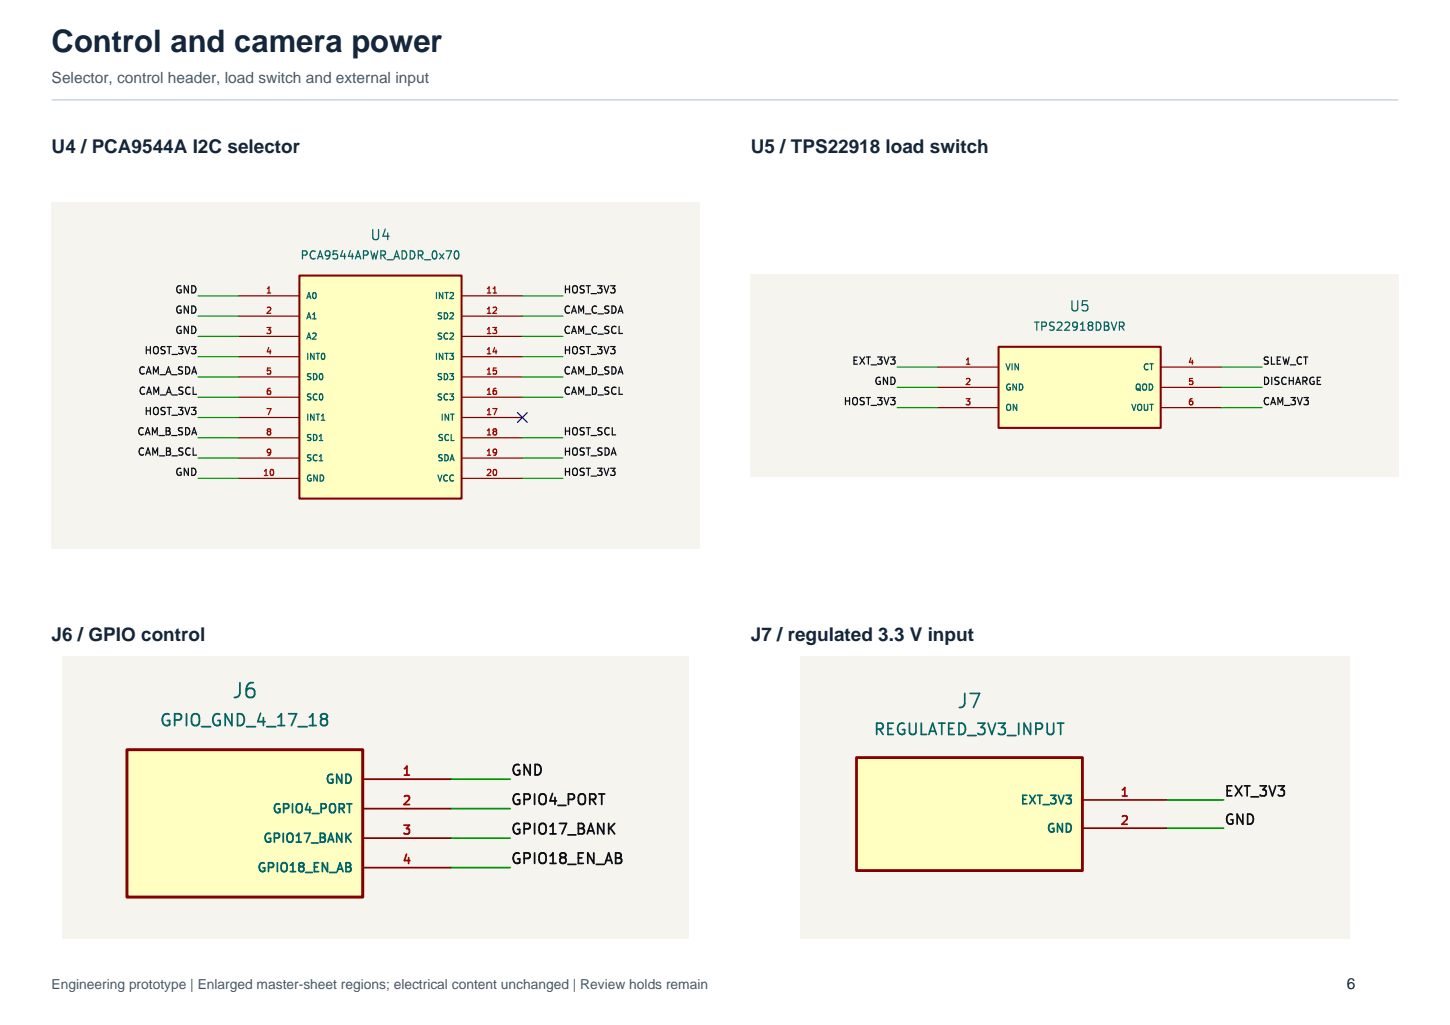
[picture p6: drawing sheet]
<svg xmlns="http://www.w3.org/2000/svg" width="297mm" height="210mm" viewBox="0 0 297 210" stroke-linecap="round" stroke-linejoin="round" font-family="sans-serif">
<defs><g id="words">
<text font-size="6.3" fill="#14263b" x="10.6" y="10.6">Control and camera power</text>
<text font-size="4.2" fill="#006464" x="47.3" y="143.5">J6</text>
<text font-size="4" fill="#006464" x="195.9" y="145.5">J7</text>
<g font-size="3.9" fill="#14263b">
<text x="10.6" y="31.4">U4 / PCA9544A I2C selector</text>
<text x="153.8" y="31.4">U5 / TPS22918 load switch</text>
<text x="10.6" y="131.2">J6 / GPIO control</text>
<text x="153.8" y="131.2">J7 / regulated 3.3 V input</text>
</g>
<text font-size="3.4" fill="#006464" x="32.5" y="149.2">GPIO_GND_4_17_18</text>
<text font-size="3.2" fill="#47596b" x="10.6" y="16.9">Selector, control header, load switch and external input</text>
<text font-size="3.2" fill="#006464" x="178.7" y="151">REGULATED_3V3_INPUT</text>
<text font-size="3.2" fill="#14263b" x="275.9" y="202.5">6</text>
<g font-size="3" fill="#0f0f0f">
<text x="104.5" y="159">GND</text>
<text x="104.5" y="165">GPIO4_PORT</text>
<text x="104.5" y="171">GPIO17_BANK</text>
<text x="104.5" y="177.1">GPIO18_EN_AB</text>
</g>
<g font-size="2.9" fill="#006464">
<text x="75.7" y="49.5">U4</text>
<text x="218.9" y="64.1">U5</text>
</g>
<g font-size="2.9" fill="#0f0f0f">
<text x="250.7" y="163.3">EXT_3V3</text>
<text x="250.7" y="169">GND</text>
</g>
<text font-size="2.8" fill="#47596b" x="10.6" y="202.5">Engineering prototype | Enlarged master-sheet regions; electrical content unchanged | Review holds remain</text>
<g font-size="2.5" fill="#006464">
<text x="66.3" y="161">GND</text>
<text x="55.4" y="167">GPIO4_PORT</text>
<text x="53.5" y="173.1">GPIO17_BANK</text>
<text x="52.3" y="179.1">GPIO18_EN_AB</text>
</g>
<g font-size="2.5" fill="#a90000">
<text x="82.1" y="159">1</text>
<text x="82.1" y="165">2</text>
<text x="82.1" y="171">3</text>
<text x="82.1" y="177.1">4</text>
</g>
<g font-size="2.4" fill="#006464">
<text x="208.7" y="165.2">EXT_3V3</text>
<text x="214" y="171">GND</text>
</g>
<g font-size="2.4" fill="#a90000">
<text x="229.2" y="163.2">1</text>
<text x="229.2" y="169">2</text>
</g>
<g font-size="2.3" fill="#006464">
<text x="61.4" y="53.5">PCA9544APWR_ADDR_0x70</text>
<text x="211.6" y="68.1">TPS22918DBVR</text>
</g>
<g font-size="2" fill="#0f0f0f">
<text x="35.6" y="60.2">GND</text>
<text x="35.6" y="64.3">GND</text>
<text x="115.3" y="64.3">CAM_C_SDA</text>
<text x="115.3" y="60.2">HOST_3V3</text>
<text x="26" y="70.6">CAM_IO0</text>
<text x="35.6" y="68.5">GND</text>
<text x="115.3" y="68.5">CAM_C_SCL</text>
<text x="26" y="74.8">CAM_D_IO1</text>
<text x="28.1" y="76.8">CAM_A_SDA</text>
<text x="29.3" y="72.6">HOST_3V3</text>
<text x="115.3" y="76.8">CAM_D_SDA</text>
<text x="115.3" y="72.6">HOST_3V3</text>
<text x="174.3" y="74.8">EXT_3V3</text>
<text x="258.5" y="74.8">SLEW_CT</text>
<text x="28.1" y="80.9">CAM_A_SCL</text>
<text x="115.3" y="80.9">CAM_D_SCL</text>
<text x="172.6" y="83.1">HOST_3V3</text>
<text x="178.9" y="78.9">GND</text>
<text x="258.5" y="83.1">CAM_3V3</text>
<text x="258.5" y="78.9">DISCHARGE</text>
<text x="26" y="87.2">CAM_3V3</text>
<text x="27.9" y="89.2">CAM_B_SDA</text>
<text x="29.3" y="85.1">HOST_3V3</text>
<text x="115.3" y="89.2">HOST_SCL</text>
<text x="27.9" y="93.4">CAM_B_SCL</text>
<text x="115.3" y="93.4">HOST_SDA</text>
<text x="35.6" y="97.6">GND</text>
<text x="115.3" y="97.6">HOST_3V3</text>
</g>
<g font-size="1.7" fill="#a90000">
<text x="54.3" y="60.2">1</text>
<text x="54.3" y="64.3">2</text>
<text x="99.3" y="60.2">11</text>
<text x="99.3" y="64.3">12</text>
<text x="54.3" y="68.5">3</text>
<text x="99.3" y="68.5">13</text>
<text x="54.3" y="72.6">4</text>
<text x="54.3" y="76.8">5</text>
<text x="99.3" y="72.6">14</text>
<text x="99.3" y="76.8">15</text>
<text x="197.5" y="74.8">1</text>
<text x="243.2" y="74.8">4</text>
<text x="54.3" y="80.9">6</text>
<text x="99.3" y="80.9">16</text>
<text x="197.5" y="78.9">2</text>
<text x="197.5" y="83.1">3</text>
<text x="243.2" y="78.9">5</text>
<text x="243.2" y="83.1">6</text>
<text x="54.3" y="85.1">7</text>
<text x="54.3" y="89.2">8</text>
<text x="99.3" y="85.1">17</text>
<text x="99.3" y="89.2">18</text>
<text x="54.3" y="93.4">9</text>
<text x="99.3" y="93.4">19</text>
<text x="53.7" y="97.5">10</text>
<text x="99.3" y="97.5">20</text>
</g>
<g font-size="1.7" fill="#006464">
<text x="62.6" y="61.6">A0</text>
<text x="62.6" y="65.7">A1</text>
<text x="88.8" y="61.6">INT2</text>
<text x="89.2" y="65.7">SD2</text>
<text x="62.6" y="69.9">A2</text>
<text x="89.2" y="69.9">SC2</text>
<text x="62.6" y="74">INT0</text>
<text x="88.8" y="74">INT3</text>
<text x="205.8" y="76.2">VIN</text>
<text x="233.8" y="76.2">CT</text>
<text x="62.6" y="78.2">SD0</text>
<text x="62.6" y="82.3">SC0</text>
<text x="89.2" y="78.2">SD3</text>
<text x="89.2" y="82.3">SC3</text>
<text x="205.8" y="80.3">GND</text>
<text x="232.2" y="80.3">QOD</text>
<text x="62.6" y="86.5">INT1</text>
<text x="90" y="86.5">INT</text>
<text x="205.8" y="84.5">ON</text>
<text x="231.4" y="84.5">VOUT</text>
<text x="62.6" y="90.6">SD1</text>
<text x="62.6" y="94.8">SC1</text>
<text x="89.3" y="94.8">SDA</text>
<text x="89.4" y="90.6">SCL</text>
<text x="62.6" y="99">GND</text>
<text x="89.2" y="99">VCC</text>
</g>
</g></defs>
<path d="M10.6 20.5h275.9" fill="none" stroke="#b3c2cf" stroke-width=".21"/>
<path d="M10.5 41.4h132.8v71h-132.8z" fill="#f5f4ef" stroke="#f5f4ef" stroke-width=".2"/>
<path d="M61.3 56.4h33.3v45.7h-33.3z" fill="#ffffc2"/>
<path d="M61.3 56.4h33.3v45.7h-33.3z" fill="none" stroke="#840000" stroke-width=".42"/>
<g fill="none" stroke="#840000" stroke-width=".25">
<path d="M48.9 60.6h12.4M48.9 64.7h12.4M48.9 68.9h12.4M48.9 73h12.4M48.9 77.2h12.4M94.6 60.6h12.4M94.6 64.7h12.4M94.6 68.9h12.4M94.6 73h12.4M94.6 77.2h12.4M48.9 81.3h12.4M48.9 85.5h12.4"/>
<path d="M48.9 89.7h12.4M48.9 93.8h12.4M48.9 98h12.4M94.6 81.3h12.4M94.6 85.5h12.4M94.6 89.7h12.4M94.6 93.8h12.4M94.6 98h12.4"/>
</g>
<path d="M101 60h.7" fill="none" stroke="#a90000" stroke-width=".25"/>
<path d="M93 52l.2-.5 .2-.1a.89 .89 0 0 1 .6 .8 .89 .89 0 0 1-.6 .8l-.2-.1-.2-.5" fill="none" stroke="#006464" stroke-width=".25"/>
<path d="M32.8 76.7h1.1M35.2 76.7h1.1" fill="none" stroke="#0f0f0f" stroke-width=".25"/>
<g fill="none" stroke="#009600" stroke-width=".25">
<path d="M40.6 64.7h8.3M40.6 60.6h8.3M40.6 77.2h8.3M40.6 73h8.3M40.6 68.9h8.3M107 64.7h8.3M107 60.6h8.3M107 77.2h8.3M107 73h8.3M107 68.9h8.3M40.6 98h8.3M40.6 85.5h8.3"/>
<path d="M40.6 81.3h8.3M40.6 89.7h8.3M40.6 93.8h8.3M107 98h8.3M107 81.3h8.3M107 89.7h8.3M107 93.8h8.3"/>
</g>
<path d="M106 84.5l2 2M108 84.5l-2 2" fill="none" stroke="#000084" stroke-width=".25"/>
<path d="M153.8 56.1h132.7v41.6h-132.7z" fill="#f5f4ef" stroke="#f5f4ef" stroke-width=".2"/>
<path d="M204.6 71h33.2v16.6h-33.2z" fill="#ffffc2"/>
<path d="M204.6 71h33.2v16.6h-33.2z" fill="none" stroke="#840000" stroke-width=".42"/>
<path d="M192.1 75.2h12.5M192.1 79.3h12.5M237.8 75.2h12.4M237.8 79.3h12.4M192.1 83.5h12.5M237.8 83.5h12.4" fill="none" stroke="#840000" stroke-width=".25"/>
<path d="M229.3 66h.6l.4 .3-.2 .5h-.8M229.7 66.8l.6 .8" fill="none" stroke="#006464" stroke-width=".25"/>
<path d="M183.8 79.3h8.3M183.8 75.2h8.3M250.2 79.3h8.3M250.2 75.2h8.3M183.8 83.5h8.3M250.2 83.5h8.3" fill="none" stroke="#009600" stroke-width=".25"/>
<path d="M12.7 134.4h128.4v57.9h-128.4z" fill="#f5f4ef" stroke="#f5f4ef" stroke-width=".2"/>
<path d="M26 153.5h48.3v30.2h-48.3z" fill="#ffffc2"/>
<path d="M26 153.5h48.3v30.2h-48.3z" fill="none" stroke="#840000" stroke-width=".6"/>
<path d="M74.3 159.6h18.1M74.3 165.6h18.1M74.3 171.6h18.1M74.3 177.7h18.1" fill="none" stroke="#840000" stroke-width=".36"/>
<path d="M66.1 146.2l.7 .1a.5 .5 0 0 1 .2 .5 .5 .5 0 0 1-.4 .4M66.1 147.2h.5M66.6 147.2l.3 .2 .2 .7-.3 .4-.7 .1M71.1 171.4l.8 1.1M71.8 177.7v.6M71.9 170.6l-1 1.1" fill="none" stroke="#006464" stroke-width=".36"/>
<path d="M92.4 159.6h12.1M92.4 177.7h12.1M92.4 171.6h12.1M92.4 165.6h12.1" fill="none" stroke="#009600" stroke-width=".36"/>
<path d="M163.8 134.4h112.6v57.9h-112.6z" fill="#f5f4ef" stroke="#f5f4ef" stroke-width=".2"/>
<path d="M175.5 155.1h46.2v23.2h-46.2z" fill="#ffffc2"/>
<path d="M175.5 155.1h46.2v23.2h-46.2z" fill="none" stroke="#840000" stroke-width=".58"/>
<path d="M221.7 163.8h17.4M221.7 169.6h17.4" fill="none" stroke="#840000" stroke-width=".35"/>
<path d="M239.1 169.6h11.6M239.1 163.8h11.6" fill="none" stroke="#009600" stroke-width=".35"/>
<use href="#words"/>
</svg>
